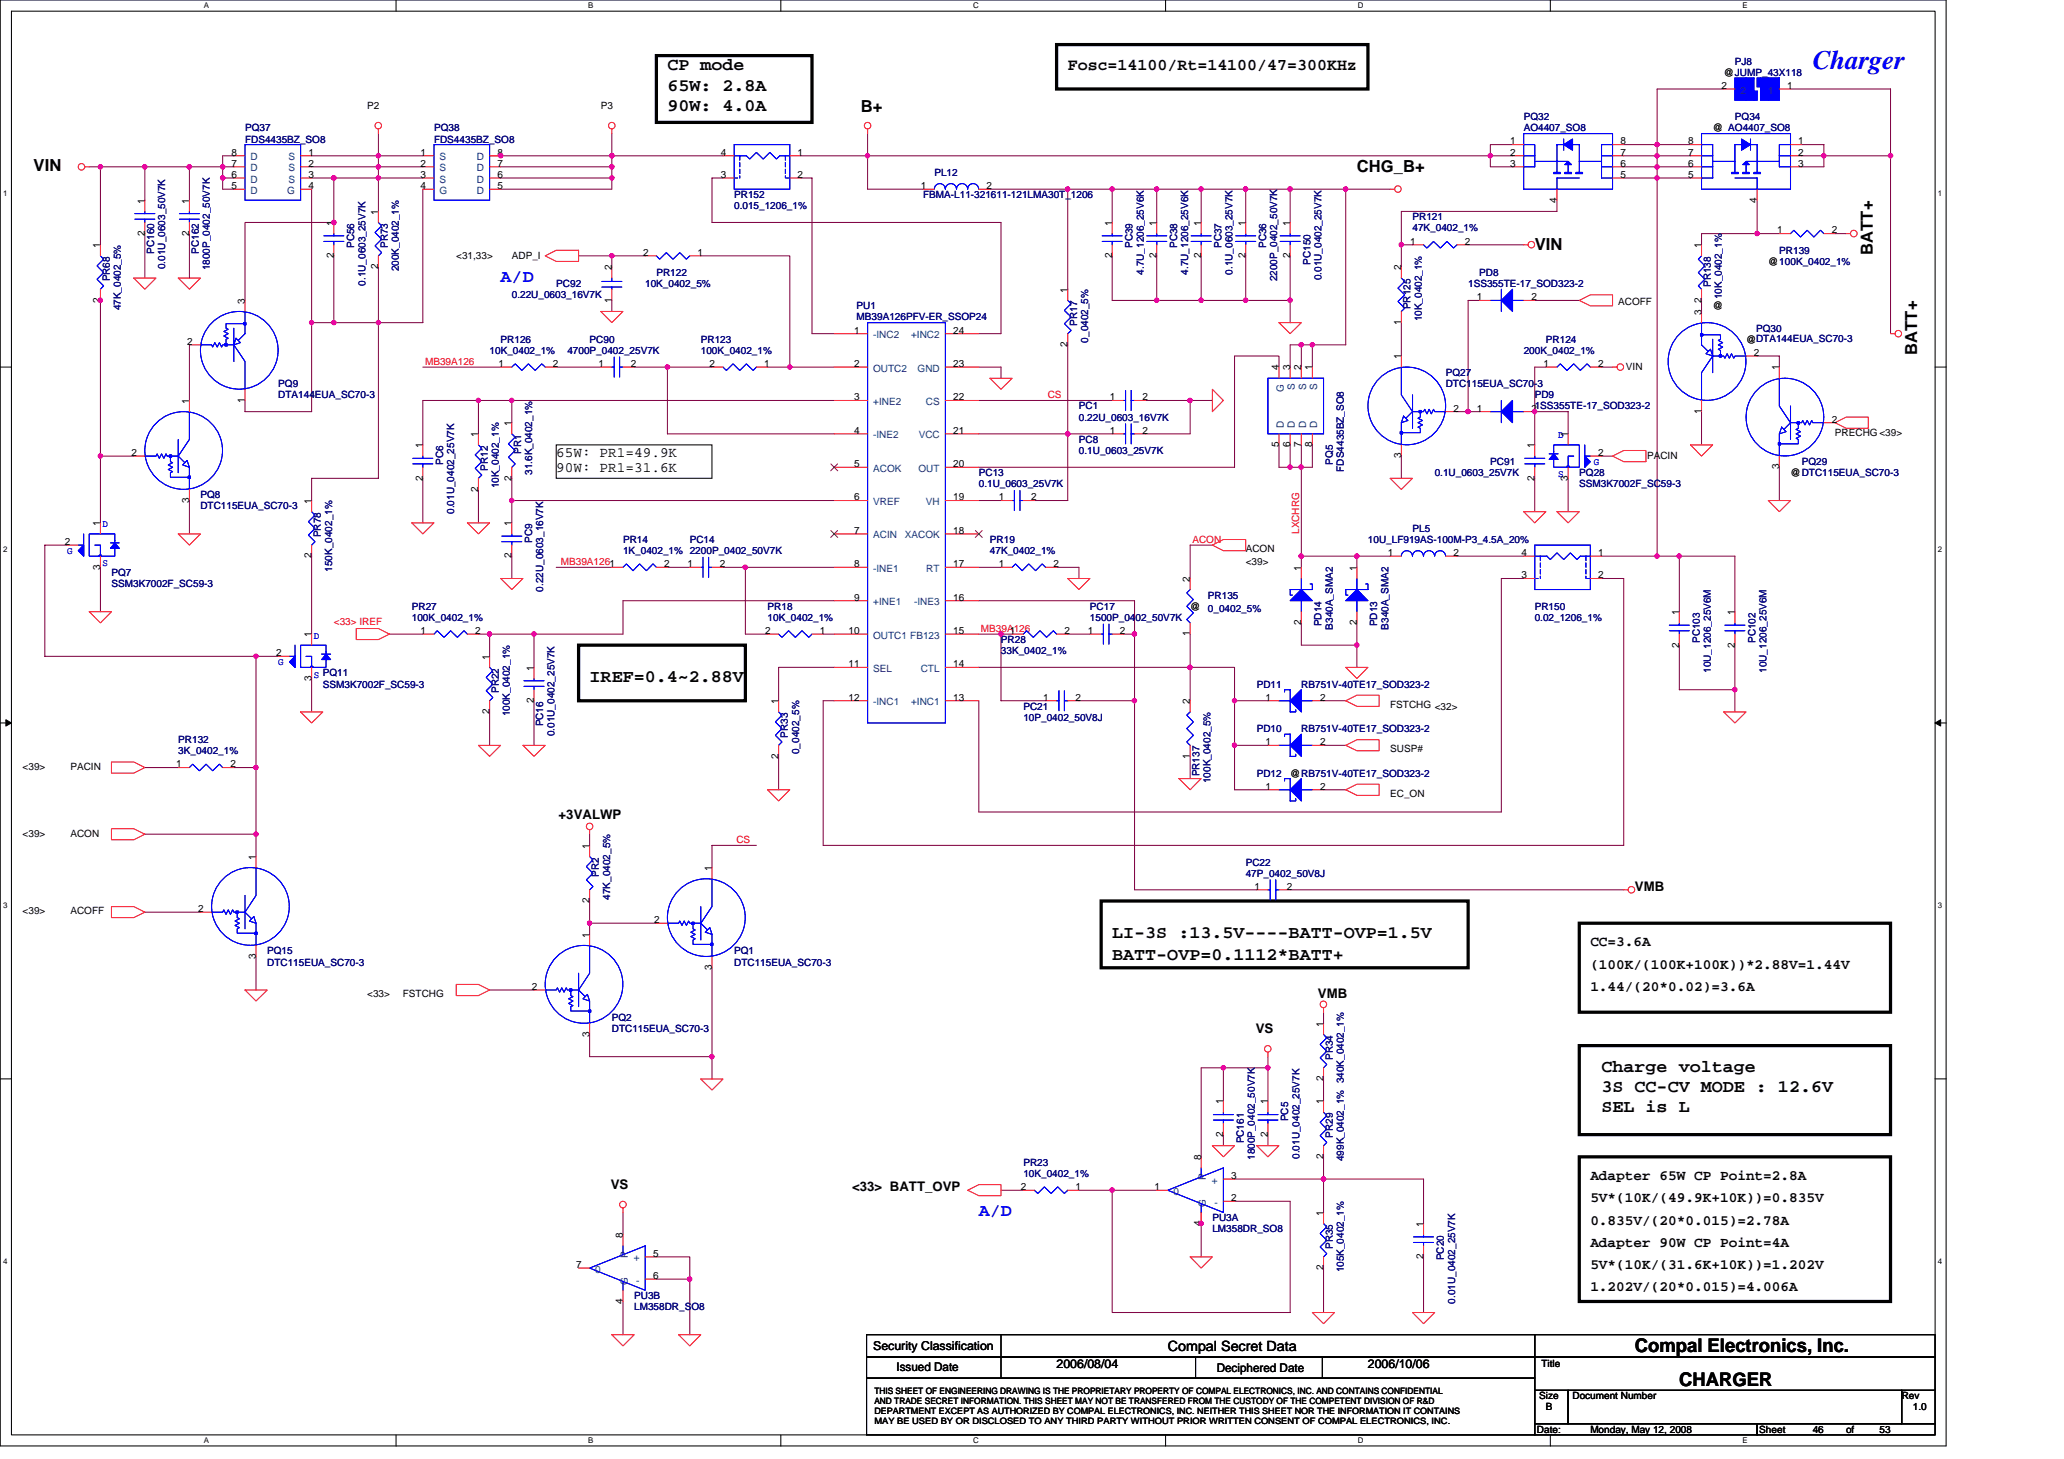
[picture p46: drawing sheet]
<svg xmlns="http://www.w3.org/2000/svg" width="297mm" height="210mm" viewBox="0 0 297 210" stroke-linecap="round" stroke-linejoin="round" font-family="sans-serif">
<defs><g id="words">
<text font-size="3.8" fill="#00f" x="260.9" y="9.9">Charger</text>
<g font-size="2.7">
<text x="235.3" y="194.5">Compal Electronics, Inc.</text>
<text x="241.7" y="199.3">CHARGER</text>
</g>
<g font-size="2.5">
<text x="96.1" y="10.1">CP mode</text>
<text x="96.1" y="13">65W: 2.8A</text>
<text x="96.1" y="15.9">90W: 4.0A</text>
<text x="84.9" y="98.2">IREF=0.4~2.88V</text>
<text x="160.1" y="135">LI-3S :13.5V----BATT-OVP=1.5V</text>
<text x="160.1" y="138.2">BATT-OVP=0.1112*BATT+</text>
<text x="230.5" y="154.2">Charge voltage</text>
<text x="230.5" y="157.1">3S CC-CV MODE : 12.6V</text>
<text x="230.5" y="160">SEL is L</text>
</g>
<g font-size="2.5" fill="#00f">
<text x="72" y="40.6">A/D</text>
<text x="140.9" y="175">A/D</text>
</g>
<g font-size="2.4">
<text x="153.7" y="10">Fosc=14100/Rt=14100/47=300KHz</text>
<text x="123.9" y="16.2">B+</text>
<text x="4.8" y="24.6">VIN</text>
<text x="195.3" y="24.8">CHG_B+</text>
<text x="220.9" y="36">VIN</text>
<text x="269.5" y="36.7" transform="rotate(-90 269.5 36.7)">BATT+</text>
<text x="275.9" y="51.1" transform="rotate(-90 275.9 51.1)">BATT+</text>
</g>
<g font-size="2.1">
<text x="80" y="65.7">65W: PR1=49.9K</text>
<text x="80" y="67.9">90W: PR1=31.6K</text>
<text x="228.9" y="136.2">CC=3.6A</text>
<text x="228.9" y="139.4">(100K/(100K+100K))*2.88V=1.44V</text>
<text x="228.9" y="142.6">1.44/(20*0.02)=3.6A</text>
<text x="228.9" y="169.8">Adapter 65W CP Point=2.8A</text>
<text x="228.9" y="173">5V*(10K/(49.9K+10K))=0.835V</text>
<text x="228.9" y="179.4">Adapter 90W CP Point=4A</text>
<text x="228.9" y="176.2">0.835V/(20*0.015)=2.78A</text>
<text x="228.9" y="182.6">5V*(10K/(31.6K+10K))=1.202V</text>
<text x="228.9" y="185.8">1.202V/(20*0.015)=4.006A</text>
</g>
<text font-size="2" x="168.1" y="194.3">Compal Secret Data</text>
<g font-size="1.9">
<text x="80.4" y="117.8">+3VALWP</text>
<text x="235.3" y="128.2">VMB</text>
<text x="189.7" y="143.6">VMB</text>
<text x="180.7" y="148.7">VS</text>
<text x="87.9" y="171.1">VS</text>
<text x="122.6" y="171.4">&lt;33&gt; BATT_OVP</text>
</g>
<g font-size="1.8">
<text x="125.7" y="194.2">Security Classification</text>
<text x="152.1" y="196.8">2006/08/04</text>
<text x="196.9" y="196.8">2006/10/06</text>
</g>
<g font-size="1.7">
<text x="129" y="197.3">Issued Date</text>
<text x="175.1" y="197.4">Deciphered Date</text>
</g>
<g font-size="1.4">
<text x="248.1" y="10.9">@JUMP_43X118</text>
<text x="52.8" y="15.7">P2</text>
<text x="86.5" y="15.7">P3</text>
<text x="247.8" y="12.8">2</text>
<text x="257.2" y="12.8">1</text>
<text x="33.3" y="22.4">8</text>
<text x="33.3" y="24">7</text>
<text x="44.4" y="22.4">1</text>
<text x="44.4" y="24">2</text>
<text x="60.5" y="22.4">1</text>
<text x="60.5" y="24">2</text>
<text x="71.6" y="22.4">8</text>
<text x="71.6" y="24">7</text>
<text x="103.7" y="22.4">4</text>
<text x="114.8" y="22.4">1</text>
<text x="217.4" y="24">3</text>
<text x="217.4" y="22.4">2</text>
<text x="217.4" y="20.8">1</text>
<text x="233.2" y="24">6</text>
<text x="233.2" y="22.4">7</text>
<text x="233.2" y="20.8">8</text>
<text x="242.9" y="24">6</text>
<text x="242.9" y="22.4">7</text>
<text x="242.9" y="20.8">8</text>
<text x="246.5" y="18.9">@ AO4407_SO8</text>
<text x="258.8" y="24">3</text>
<text x="258.8" y="22.4">2</text>
<text x="258.8" y="20.8">1</text>
<text x="20.8" y="29.3" transform="rotate(-90 20.8 29.3)">1</text>
<text x="27.2" y="29.3" transform="rotate(-90 27.2 29.3)">1</text>
<text x="33.3" y="25.6">6</text>
<text x="33.3" y="27.2">5</text>
<text x="44.4" y="25.6">3</text>
<text x="44.4" y="27.2">4</text>
<text x="60.5" y="25.6">3</text>
<text x="60.5" y="27.2">4</text>
<text x="71.6" y="25.6">6</text>
<text x="71.6" y="27.2">5</text>
<text x="103.7" y="25.6">3</text>
<text x="114.8" y="25.6">2</text>
<text x="132.5" y="27.2">1</text>
<text x="142" y="27.2">2</text>
<text x="224" y="29.1" transform="rotate(-90 224 29.1)">4</text>
<text x="233.2" y="25.6">5</text>
<text x="242.9" y="25.6">5</text>
<text x="252.9" y="29.1" transform="rotate(-90 252.9 29.1)">4</text>
<text x="14.4" y="35.7" transform="rotate(-90 14.4 35.7)">1</text>
<text x="20.8" y="33.9" transform="rotate(-90 20.8 33.9)">2</text>
<text x="27.2" y="33.9" transform="rotate(-90 27.2 33.9)">2</text>
<text x="48" y="32.5" transform="rotate(-90 48 32.5)">1</text>
<text x="54.4" y="30.9" transform="rotate(-90 54.4 30.9)">1</text>
<text x="160" y="32.5" transform="rotate(-90 160 32.5)">1</text>
<text x="166.5" y="32.5" transform="rotate(-90 166.5 32.5)">1</text>
<text x="172.8" y="32.5" transform="rotate(-90 172.8 32.5)">1</text>
<text x="179.3" y="32.5" transform="rotate(-90 179.3 32.5)">1</text>
<text x="185.6" y="32.5" transform="rotate(-90 185.6 32.5)">1</text>
<text x="202.9" y="35.2">1</text>
<text x="210.8" y="35.2">2</text>
<text x="244.9" y="35.7" transform="rotate(-90 244.9 35.7)">1</text>
<text x="255.8" y="33.6">1</text>
<text x="263.6" y="33.6">2</text>
<text x="48" y="37.1" transform="rotate(-90 48 37.1)">2</text>
<text x="54.4" y="38.7" transform="rotate(-90 54.4 38.7)">2</text>
<text x="65.7" y="37.3">&lt;31,33&gt;</text>
<text x="73.7" y="37.3">ADP_I</text>
<text x="88" y="38.9" transform="rotate(-90 88 38.9)">2</text>
<text x="92.5" y="36.8">2</text>
<text x="100.4" y="36.8">1</text>
<text x="160" y="37.1" transform="rotate(-90 160 37.1)">2</text>
<text x="166.5" y="37.1" transform="rotate(-90 166.5 37.1)">2</text>
<text x="172.8" y="37.1" transform="rotate(-90 172.8 37.1)">2</text>
<text x="179.3" y="37.1" transform="rotate(-90 179.3 37.1)">2</text>
<text x="185.6" y="37.1" transform="rotate(-90 185.6 37.1)">2</text>
<text x="201.7" y="38.9" transform="rotate(-90 201.7 38.9)">2</text>
<text x="254.5" y="38.1">@100K_0402_1%</text>
<text x="14.4" y="43.5" transform="rotate(-90 14.4 43.5)">2</text>
<text x="35.2" y="43.7" transform="rotate(-90 35.2 43.7)">3</text>
<text x="88" y="43.5" transform="rotate(-90 88 43.5)">1</text>
<text x="122.9" y="48">1</text>
<text x="137.2" y="48">24</text>
<text x="153.6" y="42.1" transform="rotate(-90 153.6 42.1)">1</text>
<text x="201.7" y="46.7" transform="rotate(-90 201.7 46.7)">1</text>
<text x="212.6" y="43.2">1</text>
<text x="220.4" y="43.2">2</text>
<text x="232.9" y="43.9">ACOFF</text>
<text x="244.9" y="45.3" transform="rotate(-90 244.9 45.3)">3</text>
<text x="244.9" y="43.5" transform="rotate(-90 244.9 43.5)">2</text>
<text x="246.5" y="44.5">@</text>
<text x="26.9" y="49.6">2</text>
<text x="71.7" y="52.8">1</text>
<text x="79.6" y="52.8">2</text>
<text x="86.1" y="52.8">1</text>
<text x="90.8" y="52.8">2</text>
<text x="102.1" y="52.8">2</text>
<text x="110" y="52.8">1</text>
<text x="122.9" y="52.8">2</text>
<text x="137.2" y="52.8">23</text>
<text x="153.6" y="49.9" transform="rotate(-90 153.6 49.9)">2</text>
<text x="184" y="53.3" transform="rotate(-90 184 53.3)">4</text>
<text x="185.6" y="53.3" transform="rotate(-90 185.6 53.3)">3</text>
<text x="187.3" y="53.3" transform="rotate(-90 187.3 53.3)">2</text>
<text x="188.8" y="53.3" transform="rotate(-90 188.8 53.3)">1</text>
<text x="201.7" y="51.7" transform="rotate(-90 201.7 51.7)">1</text>
<text x="222.1" y="52.8">1</text>
<text x="230" y="52.8">2</text>
<text x="234" y="53.3">VIN</text>
<text x="251.3" y="49.3">@DTA144EUA_SC70-3</text>
<text x="252.4" y="51.2">2</text>
<text x="256" y="53.3" transform="rotate(-90 256 53.3)">1</text>
<text x="27.2" y="58.1" transform="rotate(-90 27.2 58.1)">1</text>
<text x="35.2" y="57.9" transform="rotate(-90 35.2 57.9)">1</text>
<text x="122.9" y="57.6">3</text>
<text x="137.2" y="57.6">22</text>
<text x="159.7" y="57.6">1</text>
<text x="164.4" y="57.6">2</text>
<text x="209.2" y="59.2">2</text>
<text x="212.6" y="59.2">1</text>
<text x="220.4" y="59.2">21SS355TE-17_SOD323-2</text>
<text x="244.9" y="59.5" transform="rotate(-90 244.9 59.5)">1</text>
<text x="18.9" y="65.6">2</text>
<text x="60.8" y="64.5" transform="rotate(-90 60.8 64.5)">1</text>
<text x="68.8" y="62.9" transform="rotate(-90 68.8 62.9)">1</text>
<text x="73.6" y="61.3" transform="rotate(-90 73.6 61.3)">1</text>
<text x="122.9" y="62.4">4</text>
<text x="137.2" y="62.4">21</text>
<text x="159.7" y="62.4">1</text>
<text x="164.4" y="62.4">2</text>
<text x="184" y="64.3" transform="rotate(-90 184 64.3)">5</text>
<text x="185.6" y="64.3" transform="rotate(-90 185.6 64.3)">6</text>
<text x="187.3" y="64.3" transform="rotate(-90 187.3 64.3)">7</text>
<text x="188.8" y="64.3" transform="rotate(-90 188.8 64.3)">8</text>
<text x="201.7" y="65.9" transform="rotate(-90 201.7 65.9)">3</text>
<text x="220.8" y="64.5" transform="rotate(-90 220.8 64.5)">1</text>
<text x="225.7" y="62.9" transform="rotate(-90 225.7 62.9)">1</text>
<text x="230" y="65.6">2</text>
<text x="263.6" y="60.8">2</text>
<text x="264.1" y="62.7">PRECHG &lt;39&gt;</text>
<text x="60.8" y="69.2" transform="rotate(-90 60.8 69.2)">2</text>
<text x="68.8" y="70.7" transform="rotate(-90 68.8 70.7)">2</text>
<text x="73.6" y="69.2" transform="rotate(-90 73.6 69.2)">2</text>
<text x="122.9" y="67.2">5</text>
<text x="122.9" y="72">6</text>
<text x="137.2" y="67.2">20</text>
<text x="137.2" y="72">19</text>
<text x="143.7" y="72">1</text>
<text x="148.4" y="72">2</text>
<text x="220.8" y="69.2" transform="rotate(-90 220.8 69.2)">2</text>
<text x="225.7" y="69.2" transform="rotate(-90 225.7 69.2)">3</text>
<text x="237" y="66.1">PACIN</text>
<text x="256" y="67.5" transform="rotate(-90 256 67.5)">3</text>
<text x="257.7" y="68.5">@DTC115EUA_SC70-3</text>
<text x="14.4" y="75.7" transform="rotate(-90 14.4 75.7)">1</text>
<text x="27.2" y="72.3" transform="rotate(-90 27.2 72.3)">3</text>
<text x="44.8" y="72.5" transform="rotate(-90 44.8 72.5)">1</text>
<text x="73.6" y="75.7" transform="rotate(-90 73.6 75.7)">1</text>
<text x="122.9" y="76.8">7</text>
<text x="137.2" y="76.8">18</text>
<text x="9.3" y="78.4">2</text>
<text x="14.4" y="81.9" transform="rotate(-90 14.4 81.9)">3</text>
<text x="44.8" y="80.3" transform="rotate(-90 44.8 80.3)">2</text>
<text x="73.6" y="80.3" transform="rotate(-90 73.6 80.3)">2</text>
<text x="95.6" y="81.6">2</text>
<text x="98.9" y="81.6">1</text>
<text x="103.6" y="81.6">2</text>
<text x="122.9" y="81.6">8</text>
<text x="137.2" y="81.6">17</text>
<text x="143.7" y="81.6">1</text>
<text x="151.6" y="81.6">2</text>
<text x="171.3" y="83.7" transform="rotate(-90 171.3 83.7)">2</text>
<text x="179.3" y="79.4">ACON</text>
<text x="179.3" y="81.3">&lt;39&gt;</text>
<text x="187.3" y="82.1" transform="rotate(-90 187.3 82.1)">1</text>
<text x="195.3" y="82.1" transform="rotate(-90 195.3 82.1)">1</text>
<text x="199.7" y="80">1</text>
<text x="209.2" y="80">2</text>
<text x="218.9" y="83.2">3</text>
<text x="218.9" y="80">4</text>
<text x="230" y="80">1</text>
<text x="230" y="83.2">2</text>
<text x="122.9" y="86.4">9</text>
<text x="137.2" y="86.4">16</text>
<text x="171.3" y="87.7">@</text>
<text x="187.3" y="89.9" transform="rotate(-90 187.3 89.9)">2</text>
<text x="195.3" y="89.9" transform="rotate(-90 195.3 89.9)">2</text>
<text x="241.7" y="88.5" transform="rotate(-90 241.7 88.5)">1</text>
<text x="249.7" y="88.5" transform="rotate(-90 249.7 88.5)">1</text>
<text x="39.7" y="94.4">2</text>
<text x="44.8" y="91.7" transform="rotate(-90 44.8 91.7)">1</text>
<text x="60.5" y="91.2">1</text>
<text x="68.4" y="91.2">2</text>
<text x="70.4" y="94.9" transform="rotate(-90 70.4 94.9)">1</text>
<text x="110.1" y="91.2">2</text>
<text x="118" y="91.2">1</text>
<text x="122.1" y="91.2">10</text>
<text x="122.1" y="96">11</text>
<text x="137.2" y="91.2">15</text>
<text x="137.2" y="96">14</text>
<text x="145.3" y="91.2">1</text>
<text x="153.2" y="91.2">2</text>
<text x="156.5" y="91.2">1</text>
<text x="161.2" y="91.2">2</text>
<text x="171.3" y="91.5" transform="rotate(-90 171.3 91.5)">1</text>
<text x="241.7" y="93.2" transform="rotate(-90 241.7 93.2)">2</text>
<text x="249.7" y="93.2" transform="rotate(-90 249.7 93.2)">2</text>
<text x="44.8" y="97.9" transform="rotate(-90 44.8 97.9)">3</text>
<text x="76.8" y="101.2" transform="rotate(-90 76.8 101.2)">2</text>
<text x="76.8" y="96.5" transform="rotate(-90 76.8 96.5)">1</text>
<text x="112" y="101.3" transform="rotate(-90 112 101.3)">1</text>
<text x="122.1" y="100.8">12</text>
<text x="137.2" y="100.8">13</text>
<text x="150.1" y="100.8">1</text>
<text x="154.8" y="100.8">2</text>
<text x="171.3" y="101.3" transform="rotate(-90 171.3 101.3)">2</text>
<text x="182.1" y="100.8">1</text>
<text x="190" y="100.8">2</text>
<text x="200.1" y="101.8">FSTCHG &lt;32&gt;</text>
<text x="70.4" y="102.7" transform="rotate(-90 70.4 102.7)">2</text>
<text x="182.1" y="107.2">1</text>
<text x="190" y="107.2">2</text>
<text x="3.3" y="110.7">&lt;39&gt;</text>
<text x="10.1" y="110.7">PACIN</text>
<text x="25.3" y="110.4">1</text>
<text x="33.2" y="110.4">2</text>
<text x="112" y="109.2" transform="rotate(-90 112 109.2)">2</text>
<text x="171.3" y="109.2" transform="rotate(-90 171.3 109.2)">1</text>
<text x="182.1" y="113.6">1</text>
<text x="185.7" y="111.7">@RB751V-40TE17_SOD323-2</text>
<text x="190" y="113.6">2</text>
<text x="200.1" y="108.2">SUSP#</text>
<text x="200.1" y="114.6">EC_ON</text>
<text x="3.3" y="120.4">&lt;39&gt;</text>
<text x="10.1" y="120.4">ACON</text>
<text x="36.8" y="123.7" transform="rotate(-90 36.8 123.7)">1</text>
<text x="84.8" y="122.1" transform="rotate(-90 84.8 122.1)">1</text>
<text x="102.4" y="125.3" transform="rotate(-90 102.4 125.3)">1</text>
<text x="3.3" y="131.6">&lt;39&gt;</text>
<text x="10.1" y="131.6">ACOFF</text>
<text x="28.5" y="131.2">2</text>
<text x="84.8" y="129.9" transform="rotate(-90 84.8 129.9)">2</text>
<text x="180.5" y="128">1</text>
<text x="185.2" y="128">2</text>
<text x="36.8" y="137.9" transform="rotate(-90 36.8 137.9)">3</text>
<text x="84.8" y="134.9" transform="rotate(-90 84.8 134.9)">1</text>
<text x="94.1" y="132.8">2</text>
<text x="52.8" y="143.4">&lt;33&gt;</text>
<text x="58" y="143.4">FSTCHG</text>
<text x="76.5" y="142.4">2</text>
<text x="102.4" y="139.6" transform="rotate(-90 102.4 139.6)">3</text>
<text x="84.8" y="149.2" transform="rotate(-90 84.8 149.2)">3</text>
<text x="190.5" y="147.7" transform="rotate(-90 190.5 147.7)">1</text>
<text x="190.5" y="155.6" transform="rotate(-90 190.5 155.6)">2</text>
<text x="176" y="158.9" transform="rotate(-90 176 158.9)">1</text>
<text x="182.5" y="158.9" transform="rotate(-90 182.5 158.9)">1</text>
<text x="190.5" y="158.9" transform="rotate(-90 190.5 158.9)">1</text>
<text x="172.8" y="166.9" transform="rotate(-90 172.8 166.9)">8</text>
<text x="176" y="163.6" transform="rotate(-90 176 163.6)">2</text>
<text x="182.5" y="163.6" transform="rotate(-90 182.5 163.6)">2</text>
<text x="190.5" y="166.8" transform="rotate(-90 190.5 166.8)">2</text>
<text x="146.9" y="171.2">2</text>
<text x="154.8" y="171.2">1</text>
<text x="166.1" y="171.2">1</text>
<text x="177.2" y="172.8">2</text>
<text x="177.2" y="169.6">3</text>
<text x="89.6" y="178.1" transform="rotate(-90 89.6 178.1)">8</text>
<text x="172.8" y="176.4" transform="rotate(-90 172.8 176.4)">4</text>
<text x="190.5" y="174.9" transform="rotate(-90 190.5 174.9)">1</text>
<text x="204.8" y="176.5" transform="rotate(-90 204.8 176.5)">1</text>
<text x="82.9" y="182.4">7</text>
<text x="94" y="184">6</text>
<text x="94" y="180.8">5</text>
<text x="190.5" y="182.8" transform="rotate(-90 190.5 182.8)">2</text>
<text x="204.8" y="181.2" transform="rotate(-90 204.8 181.2)">2</text>
<text x="89.6" y="187.6" transform="rotate(-90 89.6 187.6)">4</text>
<text x="221.8" y="196.7">Title</text>
<text x="221.5" y="201.3">Size</text>
<text x="222.5" y="202.9">B</text>
<text x="226.3" y="201.3">Document Number</text>
<text x="273.7" y="201.3">Rev</text>
<text x="275.3" y="202.9">1.0</text>
<text x="221.2" y="206.1">Date:</text>
<text x="228.9" y="206.1">Monday, May 12, 2008</text>
<text x="253.2" y="206.1">Sheet</text>
<text x="260.9" y="206.1">46</text>
<text x="265.7" y="206.1">of</text>
<text x="270.5" y="206.1">53</text>
</g>
<g font-size="1.4" fill="#000080">
<text x="249.7" y="9.3">PJ8</text>
<text x="219.3" y="17.3">PQ32</text>
<text x="249.7" y="17.3">PQ34</text>
<text x="35.3" y="18.9">PQ37</text>
<text x="35.3" y="20.5">FDS4435BZ_SO8</text>
<text x="62.5" y="18.9">PQ38</text>
<text x="62.5" y="20.5">FDS4435BZ_SO8</text>
<text x="219.3" y="18.9">AO4407_SO8</text>
<text x="105.7" y="28.5">PR152</text>
<text x="132.9" y="28.5">FBMA-L11-321611-121LMA30T_1206</text>
<text x="134.5" y="25.3">PL12</text>
<text x="51" y="35.7" transform="rotate(-90 51 35.7)">PC56</text>
<text x="55.8" y="35.7" transform="rotate(-90 55.8 35.7)">PR73</text>
<text x="105.7" y="30.1">0.015_1206_1%</text>
<text x="163" y="35.7" transform="rotate(-90 163 35.7)">PC39</text>
<text x="169.4" y="35.7" transform="rotate(-90 169.4 35.7)">PC38</text>
<text x="175.8" y="35.7" transform="rotate(-90 175.8 35.7)">PC37</text>
<text x="182.2" y="35.7" transform="rotate(-90 182.2 35.7)">PC36</text>
<text x="203.3" y="31.7">PR121</text>
<text x="203.3" y="33.3">47K_0402_1%</text>
<text x="15.8" y="40.5" transform="rotate(-90 15.8 40.5)">PR68</text>
<text x="22.2" y="36.5" transform="rotate(-90 22.2 36.5)">PC160</text>
<text x="23.8" y="38.7" transform="rotate(-90 23.8 38.7)">0.01U_0603_50V7K</text>
<text x="28.6" y="36.5" transform="rotate(-90 28.6 36.5)">PC162</text>
<text x="30.2" y="38.9" transform="rotate(-90 30.2 38.9)">1800P_0402_50V7K</text>
<text x="52.6" y="41.1" transform="rotate(-90 52.6 41.1)">0.1U_0603_25V7K</text>
<text x="57.4" y="39.1" transform="rotate(-90 57.4 39.1)">200K_0402_1%</text>
<text x="80" y="41.3">PC92</text>
<text x="92.9" y="41.3">10K_0402_5%</text>
<text x="94.5" y="39.7">PR122</text>
<text x="164.6" y="39.5" transform="rotate(-90 164.6 39.5)">4.7U_1206_25V6K</text>
<text x="171" y="39.5" transform="rotate(-90 171 39.5)">4.7U_1206_25V6K</text>
<text x="177.4" y="39.5" transform="rotate(-90 177.4 39.5)">0.1U_0603_25V7K</text>
<text x="183.8" y="40.5" transform="rotate(-90 183.8 40.5)">2200P_0402_50V7K</text>
<text x="188.6" y="38.1" transform="rotate(-90 188.6 38.1)">PC150</text>
<text x="190.2" y="40.3" transform="rotate(-90 190.2 40.3)">0.01U_0402_25V7K</text>
<text x="211.3" y="41.3">1SS355TE-17_SOD323-2</text>
<text x="212.9" y="39.7">PD8</text>
<text x="246.2" y="41.3" transform="rotate(-90 246.2 41.3)">PR138</text>
<text x="256.1" y="36.5">PR139</text>
<text x="17.4" y="44.7" transform="rotate(-90 17.4 44.7)">47K_0402_5%</text>
<text x="73.7" y="42.9">0.22U_0603_16V7K</text>
<text x="123.3" y="44.5">PU1</text>
<text x="123.3" y="46.1">MB39A126PFV-ER_SSOP24</text>
<text x="155" y="46.9" transform="rotate(-90 155 46.9)">PR17</text>
<text x="203" y="44.5" transform="rotate(-90 203 44.5)">PR125</text>
<text x="204.6" y="46.2" transform="rotate(-90 204.6 46.2)">10K_0402_1%</text>
<text x="247.8" y="43.1" transform="rotate(-90 247.8 43.1)">10K_0402_1%</text>
<text x="252.7" y="47.7">PQ30</text>
<text x="70.5" y="50.9">10K_0402_1%</text>
<text x="72" y="49.3">PR126</text>
<text x="81.7" y="50.9">4700P_0402_25V7K</text>
<text x="84.9" y="49.3">PC90</text>
<text x="100.9" y="49.3">PR123</text>
<text x="100.9" y="50.9">100K_0402_1%</text>
<text x="156.6" y="49.3" transform="rotate(-90 156.6 49.3)">0_0402_5%</text>
<text x="219.3" y="50.9">200K_0402_1%</text>
<text x="222.5" y="49.3">PR124</text>
<text x="40" y="55.7">PQ9</text>
<text x="40" y="57.3">DTA144EUA_SC70-3</text>
<text x="155.3" y="58.9">PC1</text>
<text x="208.1" y="54.1">PQ27</text>
<text x="208.1" y="55.7">DTC115EUA_SC70-3</text>
<text x="220.9" y="57.3">PD9</text>
<text x="75" y="65.3" transform="rotate(-90 75 65.3)">PR1</text>
<text x="155.3" y="63.7">PC8</text>
<text x="155.3" y="65.3">0.1U_0603_25V7K</text>
<text x="155.3" y="60.5">0.22U_0603_16V7K</text>
<text x="28.8" y="71.7">PQ8</text>
<text x="63.8" y="66.9" transform="rotate(-90 63.8 66.9)">PC6</text>
<text x="70.2" y="67.7" transform="rotate(-90 70.2 67.7)">PR12</text>
<text x="71.8" y="70.3" transform="rotate(-90 71.8 70.3)">10K_0402_1%</text>
<text x="76.6" y="68.3" transform="rotate(-90 76.6 68.3)">31.6K_0402_1%</text>
<text x="140.9" y="68.5">PC13</text>
<text x="140.9" y="70.1">0.1U_0603_25V7K</text>
<text x="191.8" y="66.9" transform="rotate(-90 191.8 66.9)">PQ5</text>
<text x="193.4" y="67.9" transform="rotate(-90 193.4 67.9)">FDS4435BZ_SO8</text>
<text x="206.5" y="68.5">0.1U_0603_25V7K</text>
<text x="214.5" y="66.9">PC91</text>
<text x="227.3" y="68.5">PQ28</text>
<text x="227.3" y="70.1">SSM3K7002F_SC59-3</text>
<text x="259.3" y="66.9">PQ29</text>
<text x="28.8" y="73.3">DTC115EUA_SC70-3</text>
<text x="46.2" y="77.3" transform="rotate(-90 46.2 77.3)">PR78</text>
<text x="65.4" y="73.9" transform="rotate(-90 65.4 73.9)">0.01U_0402_25V7K</text>
<text x="203.3" y="76.5">PL5</text>
<text x="16" y="82.9">PQ7</text>
<text x="47.8" y="82.3" transform="rotate(-90 47.8 82.3)">150K_0402_1%</text>
<text x="76.6" y="78.1" transform="rotate(-90 76.6 78.1)">PC9</text>
<text x="89.7" y="78.1">PR14</text>
<text x="89.7" y="79.7">1K_0402_1% 2200P_0402_50V7K</text>
<text x="99.3" y="78.1">PC14</text>
<text x="142.5" y="78.1">PR19</text>
<text x="142.5" y="79.7">47K_0402_1%</text>
<text x="196.9" y="78.1">10U_LF919AS-100M-P3_4.5A_20%</text>
<text x="16" y="84.5">SSM3K7002F_SC59-3</text>
<text x="59.3" y="87.7">PR27</text>
<text x="59.3" y="89.3">100K_0402_1%</text>
<text x="78.2" y="85.1" transform="rotate(-90 78.2 85.1)">0.22U_0603_16V7K</text>
<text x="110.5" y="87.7">PR18</text>
<text x="110.5" y="89.3">10K_0402_1%</text>
<text x="156.9" y="87.7">PC17</text>
<text x="156.9" y="89.3">1500P_0402_50V7K</text>
<text x="173.8" y="86.1">PR135</text>
<text x="173.8" y="88">0_0402_5%</text>
<text x="220.9" y="87.7">PR150</text>
<text x="220.9" y="89.3">0.02_1206_1%</text>
<text x="144.1" y="92.5">PR28</text>
<text x="144.1" y="94.1">33K_0402_1%</text>
<text x="190.2" y="90.1" transform="rotate(-90 190.2 90.1)">PD14</text>
<text x="191.8" y="90.6" transform="rotate(-90 191.8 90.6)">B340A_SMA2</text>
<text x="198.2" y="90.1" transform="rotate(-90 198.2 90.1)">PD13</text>
<text x="199.8" y="90.6" transform="rotate(-90 199.8 90.6)">B340A_SMA2</text>
<text x="244.6" y="92.5" transform="rotate(-90 244.6 92.5)">PC103</text>
<text x="252.6" y="92.5" transform="rotate(-90 252.6 92.5)">PC102</text>
<text x="46.5" y="98.9">SSM3K7002F_SC59-3</text>
<text x="71.8" y="99.7" transform="rotate(-90 71.8 99.7)">PR22</text>
<text x="180.9" y="98.9">PD11</text>
<text x="187.3" y="98.9">RB751V-40TE17_SOD323-2</text>
<text x="246.2" y="96.8" transform="rotate(-90 246.2 96.8)">10U_1206_25V6M</text>
<text x="254.2" y="96.8" transform="rotate(-90 254.2 96.8)">10U_1206_25V6M</text>
<text x="25.7" y="106.9">PR132</text>
<text x="73.4" y="103.1" transform="rotate(-90 73.4 103.1)">100K_0402_1%</text>
<text x="78.2" y="104.5" transform="rotate(-90 78.2 104.5)">PC16</text>
<text x="79.8" y="105.9" transform="rotate(-90 79.8 105.9)">0.01U_0402_25V7K</text>
<text x="113.4" y="106.1" transform="rotate(-90 113.4 106.1)">PR33</text>
<text x="147.3" y="102.1">PC21</text>
<text x="147.3" y="103.7">10P_0402_50V8J</text>
<text x="180.9" y="105.3">PD10</text>
<text x="187.3" y="105.3">RB751V-40TE17_SOD323-2</text>
<text x="25.7" y="108.5">3K_0402_1%</text>
<text x="115" y="108.5" transform="rotate(-90 115 108.5)">0_0402_5%</text>
<text x="172.6" y="111.7" transform="rotate(-90 172.6 111.7)">PR137</text>
<text x="174.2" y="112.7" transform="rotate(-90 174.2 112.7)">100K_0402_5%</text>
<text x="180.9" y="111.7">PD12</text>
<text x="179.3" y="124.5">PC22</text>
<text x="86.2" y="126.1" transform="rotate(-90 86.2 126.1)">PR2</text>
<text x="87.8" y="129.5" transform="rotate(-90 87.8 129.5)">47K_0402_5%</text>
<text x="179.3" y="126.1">47P_0402_50V8J</text>
<text x="38.5" y="137.3">PQ15</text>
<text x="105.7" y="137.3">PQ1</text>
<text x="38.5" y="138.9">DTC115EUA_SC70-3</text>
<text x="105.7" y="138.9">DTC115EUA_SC70-3</text>
<text x="88" y="146.9">PQ2</text>
<text x="88" y="148.5">DTC115EUA_SC70-3</text>
<text x="191.8" y="152.5" transform="rotate(-90 191.8 152.5)">PR34</text>
<text x="185.4" y="161.3" transform="rotate(-90 185.4 161.3)">PC5</text>
<text x="147.3" y="167.7">PR23</text>
<text x="179" y="164.5" transform="rotate(-90 179 164.5)">PC161</text>
<text x="180.6" y="166.9" transform="rotate(-90 180.6 166.9)">1800P_0402_50V7K</text>
<text x="187" y="166.8" transform="rotate(-90 187 166.8)">0.01U_0402_25V7K</text>
<text x="191.8" y="163.7" transform="rotate(-90 191.8 163.7)">PR29</text>
<text x="193.4" y="167.1" transform="rotate(-90 193.4 167.1)">499K_0402_1% 340K_0402_1%</text>
<text x="147.3" y="169.3">10K_0402_1%</text>
<text x="174.5" y="175.7">PU3A</text>
<text x="174.5" y="177.3">LM358DR_SO8</text>
<text x="191.8" y="179.7" transform="rotate(-90 191.8 179.7)">PR35</text>
<text x="193.4" y="183.1" transform="rotate(-90 193.4 183.1)">105K_0402_1%</text>
<text x="207.8" y="181.3" transform="rotate(-90 207.8 181.3)">PC20</text>
<text x="91.3" y="186.9">PU3B</text>
<text x="91.3" y="188.5">LM358DR_SO8</text>
<text x="209.4" y="187.6" transform="rotate(-90 209.4 187.6)">0.01U_0402_25V7K</text>
</g>
<g font-size="1.4" fill="#004080">
<text x="250.5" y="13.5">2</text>
<text x="254.5" y="13.5">1</text>
<text x="36.1" y="23.1">D</text>
<text x="41.5" y="23.1">S</text>
<text x="63.3" y="23.1">S</text>
<text x="68.6" y="23.1">D</text>
<text x="36.1" y="24.7">D</text>
<text x="36.1" y="26.3">D</text>
<text x="36.1" y="27.9">D</text>
<text x="41.3" y="27.9">G</text>
<text x="41.5" y="24.7">S</text>
<text x="41.5" y="26.3">S</text>
<text x="63.3" y="24.7">S</text>
<text x="63.3" y="26.3">S</text>
<text x="63.3" y="27.9">G</text>
<text x="68.6" y="24.7">D</text>
<text x="68.6" y="26.3">D</text>
<text x="68.6" y="27.9">D</text>
<text x="125.7" y="48.7">-INC2</text>
<text x="125.7" y="53.5">OUTC2</text>
<text x="131.1" y="48.7">+INC2</text>
<text x="132.1" y="53.5">GND</text>
<text x="125.7" y="58.3">+INE2</text>
<text x="133.3" y="58.3">CS</text>
<text x="184.7" y="56.3" transform="rotate(-90 184.7 56.3)">G</text>
<text x="186.3" y="56.2" transform="rotate(-90 186.3 56.2)">S</text>
<text x="188" y="56.2" transform="rotate(-90 188 56.2)">S</text>
<text x="189.5" y="56.2" transform="rotate(-90 189.5 56.2)">S</text>
<text x="125.7" y="63.1">-INE2</text>
<text x="132.2" y="63.1">VCC</text>
<text x="184.7" y="61.6" transform="rotate(-90 184.7 61.6)">D</text>
<text x="186.3" y="61.6" transform="rotate(-90 186.3 61.6)">D</text>
<text x="188" y="61.6" transform="rotate(-90 188 61.6)">D</text>
<text x="189.5" y="61.6" transform="rotate(-90 189.5 61.6)">D</text>
<text x="125.7" y="67.9">ACOK</text>
<text x="132.2" y="67.9">OUT</text>
<text x="125.7" y="72.7">VREF</text>
<text x="125.7" y="77.5">ACIN</text>
<text x="130.2" y="77.5">XACOK</text>
<text x="133.3" y="72.7">VH</text>
<text x="125.7" y="82.3">-INE1</text>
<text x="133.3" y="82.3">RT</text>
<text x="125.7" y="87.1">+INE1</text>
<text x="131.6" y="87.1">-INE3</text>
<text x="125.7" y="91.9">OUTC1 FB123</text>
<text x="125.7" y="96.7">SEL</text>
<text x="125.7" y="101.5">-INC1</text>
<text x="131.1" y="101.5">+INC1</text>
<text x="132.5" y="96.7">CTL</text>
<text x="168.9" y="171.9">0</text>
<text x="173.5" y="173.6" transform="rotate(-90 173.5 173.6)">G</text>
<text x="173.5" y="169.8" transform="rotate(-90 173.5 169.8)">P</text>
<text x="174.4" y="170.3">+</text>
<text x="174.8" y="173.5">-</text>
<text x="85.7" y="183.1">0</text>
<text x="90.3" y="184.8" transform="rotate(-90 90.3 184.8)">G</text>
<text x="90.3" y="181" transform="rotate(-90 90.3 181)">P</text>
<text x="91.2" y="181.5">+</text>
<text x="91.6" y="184.7">-</text>
</g>
<g font-size="1.4" fill="#f00">
<text x="61.2" y="52.5">MB39A126</text>
<text x="150.8" y="57.3">CS</text>
<text x="187" y="76.8" transform="rotate(-90 187 76.8)">LXCHRG</text>
<text x="80.7" y="81.3">MB39A1261</text>
<text x="171.6" y="78.1">ACON</text>
<text x="48" y="90">&lt;33&gt; IREF</text>
<text x="141.2" y="90.9">MB39A126</text>
<text x="106" y="121.3">CS</text>
</g>
<g font-size="1.4" fill="#00f">
<text x="224.2" y="63.1">D</text>
<text x="224.2" y="68.7">S</text>
<text x="229.4" y="66.9">G</text>
<text x="14.8" y="75.9">D</text>
<text x="9.6" y="79.7">G</text>
<text x="14.8" y="81.5">S</text>
<text x="40" y="95.7">G</text>
<text x="45.2" y="91.9">D</text>
<text x="45.2" y="97.5">S PQ11</text>
</g>
<g font-size="1.3">
<text x="125.8" y="200.5">THIS SHEET OF ENGINEERING DRAWING IS THE PROPRIETARY PROPERTY OF COMPAL ELECTRONICS, INC. AND CONTAINS CONFIDENTIAL</text>
<text x="125.8" y="202">AND TRADE SECRET INFORMATION. THIS SHEET MAY NOT BE TRANSFERED FROM THE CUSTODY OF THE COMPETENT DIVISION OF R&amp;D</text>
<text x="125.8" y="203.5">DEPARTMENT EXCEPT AS AUTHORIZED BY COMPAL ELECTRONICS, INC. NEITHER THIS SHEET NOR THE INFORMATION IT CONTAINS</text>
<text x="125.8" y="204.9">MAY BE USED BY OR DISCLOSED TO ANY THIRD PARTY WITHOUT PRIOR WRITTEN CONSENT OF COMPAL ELECTRONICS, INC.</text>
</g>
<g font-size="1.1">
<text x="29.3" y="1.2">A</text>
<text x="84.7" y="1.2">B</text>
<text x="140" y="1.2">C</text>
<text x="195.4" y="1.2">D</text>
<text x="250.8" y="1.2">E</text>
<text x=".4" y="28.2">1</text>
<text x="278.9" y="28.2">1</text>
<text x=".4" y="79.4">2</text>
<text x="278.9" y="79.4">2</text>
<text x=".4" y="130.6">3</text>
<text x="278.9" y="130.6">3</text>
<text x=".4" y="181.8">4</text>
<text x="278.9" y="181.8">4</text>
<text x="29.3" y="207.6">A</text>
<text x="84.7" y="207.6">B</text>
<text x="140" y="207.6">C</text>
<text x="195.4" y="207.6">D</text>
<text x="250.8" y="207.6">E</text>
</g>
</g></defs>
<path d="M0 0h280.1v208h-280.1zM1.6 1.6h276.9v204.8h-276.9z" fill="none" stroke="#000" stroke-width=".15"/>
<g fill="#fff">
<path d="M29.3 .2h.8v1.2h-.8z"/>
<path d="M29.3 206.6h.8v1.3h-.8z"/>
</g>
<path d="M57 0v1.6M57 206.4v1.6" fill="none" stroke="#000" stroke-width=".15"/>
<g fill="#fff">
<path d="M84.7 .2h.7v1.2h-.7z"/>
<path d="M84.7 206.6h.7v1.3h-.7z"/>
</g>
<path d="M112.4 0v1.6M112.4 206.4v1.6" fill="none" stroke="#000" stroke-width=".15"/>
<g fill="#fff">
<path d="M140 .2h.8v1.2h-.8z"/>
<path d="M140 206.6h.8v1.3h-.8z"/>
</g>
<path d="M167.7 0v1.6M167.7 206.4v1.6" fill="none" stroke="#000" stroke-width=".15"/>
<g fill="#fff">
<path d="M195.4 .2h.8v1.2h-.8z"/>
<path d="M195.4 206.6h.8v1.3h-.8z"/>
</g>
<path d="M223.1 0v1.6M223.1 206.4v1.6" fill="none" stroke="#000" stroke-width=".15"/>
<g fill="#fff">
<path d="M250.8 .2h.7v1.2h-.7z"/>
<path d="M250.8 206.6h.7v1.3h-.7z"/>
<path d="M.4 27.2h.7v1.3h-.7z"/>
<path d="M278.9 27.2h.6v1.3h-.6z"/>
<path d="M.4 78.4h.7v1.3h-.7z"/>
<path d="M278.9 78.4h.6v1.3h-.6z"/>
</g>
<path d="M0 52.8h1.6M278.5 52.8h1.6" fill="none" stroke="#000" stroke-width=".15"/>
<g fill="#fff">
<path d="M.4 129.6h.7v1.3h-.7z"/>
<path d="M278.9 129.6h.6v1.3h-.6z"/>
</g>
<path d="M0 104h1.6M278.5 104h1.6" fill="none" stroke="#000" stroke-width=".15"/>
<path d="M.8 103.5l.8 .5-.8 .5zM278.5 104l.8-.5v1z" fill="#000" stroke="#000" stroke-width=".14"/>
<g fill="#fff">
<path d="M.4 180.8h.7v1.3h-.7z"/>
<path d="M278.9 180.8h.6v1.3h-.6z"/>
</g>
<g fill="none" stroke="#000" stroke-width=".15">
<path d="M80 64h22.5v4.8h-22.5zM0 155.2h1.6M278.5 155.2h1.6M124.7 192h96.2v3.2h-96.2zM124.7 195.2h96.2v3.1h-96.2zM124.7 198.3h96.2v8.1h-96.2zM144.1 192v6.3M172.1 195.2v3.1M190.3 195.2v3.1M220.9 192h57.6v3.2h-57.6zM220.9 195.2h57.6v4.8h-57.6zM220.9 204.8h32v1.6h-32z"/>
<path d="M220.9 200h4.8v4.8h-4.8zM225.7 200h48v4.8h-48zM252.9 204.8h25.6v1.6h-25.6zM273.7 200h4.8v4.8h-4.8z"/>
</g>
<g fill="none" stroke="#800040" stroke-width=".15">
<path d="M54.5 19.2v11.2M88.1 19.2v8h-16.1M124.9 19.2v8h8M248.1 12.8h-9.6v8h-4.8M257.7 12.8h14.4v35.2M12.8 24h20.9M14.5 24v11.2M20.8 24v4.8M20.8 33.6v6.4M27.3 24v4.8M27.3 33.6v6.4M32 25.6h1.7"/>
<path d="M33.7 22.4h-1.7v4.8h1.7M44.8 27.2v32h-9.5v-1.6M44.8 22.4h16.1M44.8 25.6h16.1M44.8 24h16.1M48 25.6v6.4h-12.7v11.2M48 36.8v9.6M54.5 38.4v30.4h-9.7v3.2M60.9 27.2v19.2h-16.1M70.5 22.4h33.6M72 25.6h16.1M72 24h16.1"/>
<path d="M83.3 36.8h4.8M92.9 36.8h-4.8v1.6M100.9 36.8h12.8v16M104.1 25.6h-1.6v6.4h41.6v16h-3.2M115.3 25.6h1.6v22.4h3.2M142.5 27.2h57.6M153.7 27.2v14.4M160.1 27.2v4.8M160.1 36.8v6.4h12.8M166.5 27.2v4.8M166.5 36.8v6.4M172.9 27.2v4.8"/>
<path d="M172.9 36.8v6.4M179.3 36.8v6.4h-6.4M179.3 27.2v4.8M185.7 27.2v4.8M185.7 36.8v9.6M193.7 27.2v22.4h-4.8M201.7 35.2h1.6M211.3 35.2h8M217.7 20.8h-3.2v1.6h-99.2M217.7 22.4h-3.2v1.6h3.2M224.1 28.8v1.6h-22.4v8M243.3 20.8h-4.8v1.6h-4.8"/>
<path d="M243.3 22.4h-4.8v1.6h-4.8M243.3 24h-4.8v1.6h-4.8M243.3 25.6h-4.8v54.4M252.9 28.8v4.8M256.1 33.6h-11.2v1.6M259.3 22.4h12.8M259.3 20.8h3.2v3.2h-3.2M264.1 33.6h1.6M14.5 43.2v32M27.3 49.6v8M60.9 52.8h11.1M68.9 57.6v4.8"/>
<path d="M73.7 57.6v3.2M80 52.8h6.5M88.1 43.2v1.6M91.3 52.8h11.2M96.1 52.8v9.6h24M110.5 52.8h9.6M120.1 57.6h-59.2v6.4M140.9 52.8h3.2v1.6M140.9 57.6h19.2M153.7 49.6v22.4h-4.8M164.9 57.6h9.6M171.3 57.6v4.8h-6.4"/>
<path d="M179.3 43.2h6.4M184.1 52.8v-1.6h-6.4v16h-36.8M187.3 49.6h1.6v3.2M187.3 49.6h-1.6v3.2M187.3 49.6v3.2M201.7 46.4v4.8M209.7 59.2h3.2M212.9 43.2h-1.6v16M220.9 59.2h4.8v3.2M220.9 43.2h6.4M222.5 52.8h-1.6v11.2M230.5 52.8h1.6"/>
<path d="M244.9 43.2v1.6M244.9 59.2v4.8M252.9 51.2h3.2v1.6M9.6 78.4h-3.1v16h33.5M14.5 65.6h4.8M27.3 72v4.8M60.9 68.8v6.4M68.9 70.4v4.8M73.7 72h46.4M73.7 68.8v6.4M140.9 72h3.2M140.9 62.4h19.2"/>
<path d="M174.5 78.4h-3.2v4.8M184.1 64v3.2h4.8v-3.2M185.7 64v3.2M187.3 64v17.6M201.7 65.6v3.2M220.9 68.8v4.8M225.7 68.8v4.8M230.5 65.6h1.6M256.1 67.2v4.8M14.5 81.6v6.4M36.8 94.4v28.8M44.8 80v11.2"/>
<path d="M44.8 97.6v4.8M56 91.2h4.9M70.5 91.2v3.2M73.7 80v3.2M76.9 91.2v4.8M80 81.6h8.1M96.1 81.6h3.2M104.1 81.6h16M107.3 81.6v9.6h3.2M118.5 91.2h1.6M120.1 96h-8v4.8M120.1 86.4h-30.4v4.8h-20.8"/>
<path d="M140.9 96h36.8v4.8M140.9 81.6h3.2M140.9 91.2h4.8M140.9 86.4h22.4v41.6h17.6M144.1 91.2v9.6h6.4M152.1 81.6h3.2v1.6M153.7 91.2h3.2M161.7 91.2h1.6M171.3 91.2v9.6M187.3 89.6v3.2h8v-3.2M187.3 80h12.8M195.3 80v1.6"/>
<path d="M195.3 92.8v3.2M209.7 80h9.6M219.3 83.2h-3.2v33.6h-75.2v-16M230.5 83.2h3.2v38.4h-115.2v-20.8h1.6M230.5 80h19.2v8M241.7 80v8M241.7 92.8v6.4h8M249.7 92.8v9.6M20.8 110.4h4.9M33.7 110.4h3.1M70.5 102.4v4.8M76.9 100.8v6.4"/>
<path d="M112.1 108.8v4.8M155.3 100.8h8M171.3 108.8v3.2M177.7 100.8v12.8h4.8M177.7 100.8h4.8M177.7 107.2h4.8M190.5 113.6h3.2M190.5 100.8h3.2M190.5 107.2h3.2M20.8 120h16M20.8 131.2h8M36.8 137.6v4.8"/>
<path d="M84.9 120v1.6M84.9 129.6v4.8M84.9 132.8h9.6M102.5 139.2v16M108.9 121.6h-6.4v3.2M185.7 128h48M70.5 142.4h6.4M84.9 148.8v3.2h17.6M176.1 158.4v-4.8h-3.2v12.8M176.1 153.6h6.4M182.5 152v6.4M190.5 145.6v1.6"/>
<path d="M190.5 155.2v3.2M89.7 174.4v3.2M144.1 171.2h3.2M155.3 171.2h11.2M160.1 171.2v17.6h25.6v-16h-8M172.9 174.4v6.4M176.1 163.2v1.6M177.7 169.6h27.2v6.4M182.5 163.2v1.6M190.5 166.4v8M89.7 187.2v4.8M94.5 180.8h4.8v3.2h-4.8"/>
<path d="M99.3 184v8M190.5 182.4v6.4M204.9 180.8v8"/>
</g>
<g fill="#f0f" stroke="#f0f" stroke-width=".15">
<circle cx="44.8" cy="46.4" r=".31"/>
<circle cx="14.4" cy="65.6" r=".31"/>
<circle cx="36.8" cy="110.4" r=".31"/>
<circle cx="88.1" cy="25.6" r=".31"/>
<circle cx="177.7" cy="107.2" r=".32"/>
<circle cx="177.7" cy="100.8" r=".31"/>
<circle cx="185.7" cy="27.2" r=".32"/>
<circle cx="36.8" cy="120" r=".32"/>
<circle cx="166.5" cy="27.2" r=".32"/>
<circle cx="185.7" cy="43.2" r=".32"/>
<circle cx="179.3" cy="43.2" r=".32"/>
<circle cx="171.3" cy="96" r=".32"/>
<circle cx="238.5" cy="80" r=".32"/>
<circle cx="238.5" cy="25.6" r=".31"/>
<circle cx="73.6" cy="72" r=".32"/>
<circle cx="211.3" cy="59.2" r=".32"/>
<circle cx="220.9" cy="59.2" r=".32"/>
<circle cx="252.9" cy="33.6" r=".31"/>
<circle cx="272.1" cy="22.4" r=".31"/>
<circle cx="84.8" cy="132.8" r=".31"/>
<circle cx="102.4" cy="152" r=".32"/>
<circle cx="107.3" cy="81.6" r=".31"/>
<circle cx="144.1" cy="91.2" r=".32"/>
<circle cx="73.6" cy="57.6" r=".31"/>
<circle cx="68.8" cy="57.6" r=".31"/>
<circle cx="70.4" cy="91.2" r=".32"/>
<circle cx="96.1" cy="52.8" r=".31"/>
<circle cx="193.7" cy="27.2" r=".32"/>
<circle cx="172.8" cy="27.2" r=".32"/>
<circle cx="187.3" cy="49.6" r=".31"/>
<circle cx="153.7" cy="62.4" r=".31"/>
<circle cx="201.7" cy="35.2" r=".32"/>
<circle cx="241.7" cy="80" r=".32"/>
<circle cx="163.3" cy="100.8" r=".31"/>
<circle cx="171.3" cy="57.6" r=".31"/>
<circle cx="166.5" cy="43.2" r=".32"/>
<circle cx="160.1" cy="27.2" r=".32"/>
<circle cx="153.6" cy="27.2" r=".32"/>
<circle cx="76.8" cy="91.2" r=".32"/>
<circle cx="163.3" cy="91.2" r=".32"/>
<circle cx="249.7" cy="99.2" r=".32"/>
<circle cx="188.9" cy="49.6" r=".31"/>
<circle cx="185.7" cy="67.2" r=".32"/>
<circle cx="187.3" cy="80" r=".32"/>
<circle cx="187.3" cy="67.2" r=".32"/>
<circle cx="195.3" cy="80" r=".32"/>
<circle cx="54.4" cy="22.4" r=".31"/>
<circle cx="88" cy="24" r=".32"/>
<circle cx="72.1" cy="22.4" r=".31"/>
<circle cx="32" cy="24" r=".32"/>
<circle cx="32" cy="25.6" r=".31"/>
<circle cx="195.3" cy="92.8" r=".31"/>
<circle cx="99.2" cy="184" r=".32"/>
<circle cx="88.1" cy="36.8" r=".31"/>
<circle cx="113.6" cy="52.8" r=".31"/>
<circle cx="88.1" cy="22.4" r=".31"/>
<circle cx="214.5" cy="22.4" r=".31"/>
<circle cx="36.8" cy="94.4" r=".31"/>
<circle cx="54.4" cy="25.6" r=".31"/>
<circle cx="48" cy="25.6" r=".31"/>
<circle cx="54.4" cy="46.4" r=".31"/>
<circle cx="48" cy="32" r=".32"/>
<circle cx="262.5" cy="22.4" r=".31"/>
<circle cx="48" cy="46.4" r=".31"/>
<circle cx="190.5" cy="169.6" r=".31"/>
<circle cx="14.4" cy="24" r=".32"/>
<circle cx="160.1" cy="171.2" r=".32"/>
<circle cx="172.8" cy="176" r=".32"/>
<circle cx="238.5" cy="20.8" r=".31"/>
<circle cx="238.5" cy="22.4" r=".31"/>
<circle cx="238.5" cy="24" r=".32"/>
<circle cx="124.8" cy="22.4" r=".31"/>
<circle cx="54.4" cy="24" r=".32"/>
<circle cx="179.3" cy="27.2" r=".32"/>
<circle cx="172.8" cy="43.2" r=".32"/>
<circle cx="14.4" cy="43.2" r=".32"/>
<circle cx="20.8" cy="24" r=".32"/>
<circle cx="27.2" cy="24" r=".32"/>
<circle cx="182.5" cy="153.6" r=".31"/>
<circle cx="176.1" cy="153.6" r=".31"/>
</g>
<g fill="none" stroke="#f00" stroke-width=".15">
<path d="M54.5 18.6v.6M88.1 18.6v.6M124.9 18.6v.6M248.1 12.8h1.6M256.1 12.8h1.6M12.2 24h.6M14.5 35.2v1.6M20.8 28.8v1.6M20.8 32v1.6M27.3 28.8v1.6M27.3 32v1.6M33.7 27.2h1.6"/>
<path d="M33.7 24h1.6M33.7 22.4h1.6M33.7 25.6h1.6M43.3 27.2h1.5M43.3 24h1.5M43.3 22.4h1.5M43.3 25.6h1.5M48 32v1.6M48 35.2v1.6M54.5 30.4v1.6M54.5 36.8v1.6M60.9 27.2h1.6"/>
<path d="M60.9 24h1.6M60.9 22.4h1.6M60.9 25.6h1.6M70.5 27.2h1.5M70.5 24h1.5M70.5 22.4h1.5M70.5 25.6h1.5M78.5 36.8l1.5-.8h3.3v1.6h-3.3zM88.1 38.4v1.6M92.9 36.8h1.6M99.3 36.8h1.6M104.1 22.4h1.6"/>
<path d="M104.1 25.6h1.6M113.7 22.4h1.6M113.7 25.6h1.6M132.9 27.2h1.6M140.9 27.2h1.6M160.1 32v1.6M160.1 35.2v1.6M166.5 32v1.6M166.5 35.2v1.6M172.9 32v1.6M172.9 35.2v1.6M179.3 32v1.6"/>
<path d="M179.3 35.2v1.6M185.7 32v1.6M185.7 35.2v1.6M200.1 27.2h.6M201.7 38.4v1.6M203.3 35.2h1.6M209.7 35.2h1.6M217.7 24h1.6M217.7 22.4h1.6M217.7 20.8h1.6M219.3 35.2h.6M224.1 27.2v1.6"/>
<path d="M232.1 24h1.6M232.1 22.4h1.6M232.1 25.6h1.6M232.1 20.8h1.6M243.3 24h1.6M243.3 22.4h1.6M243.3 25.6h1.6M243.3 20.8h1.6M244.9 35.2v1.6M252.9 27.2v1.6M256.1 33.6h1.6M257.7 24h1.6"/>
<path d="M257.7 22.4h1.6M257.7 20.8h1.6M262.5 33.6h1.6M265.7 33.6h.6M14.5 41.6v1.6M19.3 40h3.2l-1.7 1.6zM25.7 40h3.1l-1.5 1.6zM27.3 57.6v1.6M27.3 49.6h1.5M35.3 43.2v1.6M35.3 56v1.6M72 52.8h1.7"/>
<path d="M78.5 52.8h1.5M86.5 44.8h3.2l-1.6 1.6zM86.5 52.8h1.6M88.1 41.6v1.6M89.7 52.8h1.6M102.5 52.8h1.6M108.9 52.8h1.6M120.1 48h4.8M120.1 52.8h4.8M120.1 57.6h4.8M136.1 48h4.8M136.1 52.8h4.8"/>
<path d="M136.1 57.6h4.8M142.5 54.4h3.2l-1.6 1.6zM153.7 41.6v1.6M153.7 48v1.6M160.1 57.6h1.6M163.3 57.6h1.6M174.5 56l1.6 1.6-1.6 1.6zM184.1 46.4h3.2l-1.6 1.6zM184.1 52.8v1.6M185.7 52.8v1.6M187.3 52.8v1.6M188.9 52.8v1.6"/>
<path d="M201.7 44.8v1.6M201.7 51.2v1.6M208.1 59.2h1.6M212.9 43.2h1.6M212.9 59.2h1.6M219.3 43.2h1.6M219.3 59.2h1.6M222.5 52.8h1.6M227.3 43.2l1.6-.8h3.2v1.6h-3.2zM228.9 52.8h1.6M232.1 52.8h.6M244.9 41.6v1.6"/>
<path d="M244.9 44.8v1.6M244.9 57.6v1.6M251.3 51.2h1.6M256.1 52.8v1.6M272.1 48h.6M9.6 78.4h1.7M14.5 75.2v1.6M19.3 65.6h1.5M25.7 76.8h3.1l-1.5 1.6zM27.3 70.4v1.6M44.8 72v1.6M44.8 78.4v1.6"/>
<path d="M59.3 75.2h3.2l-1.6 1.6zM60.9 64v1.6M60.9 67.2v1.6M67.3 75.2h3.2l-1.6 1.6zM68.9 62.4v1.6M68.9 68.8v1.6M73.7 60.8v1.6M73.7 67.2v1.6M73.7 75.2v1.6M73.7 78.4v1.6M120.1 62.4h4.8M120.1 67.2h4.8"/>
<path d="M120.1 72h4.8M120.1 76.8h4.8M136.1 62.4h4.8M136.1 67.2h4.8M136.1 72h4.8M136.1 76.8h4.8M144.1 72h1.6M147.3 72h1.6M160.1 62.4h1.6M163.3 62.4h1.6M174.5 78.4l1.6-.8h3.2v1.6h-3.2zM184.1 62.4v1.6"/>
<path d="M185.7 62.4v1.6M187.3 62.4v1.6M188.9 62.4v1.6M200.1 68.8h3.2l-1.6 1.6zM201.7 64v1.6M219.3 73.6h3.2l-1.6 1.6zM220.9 64v1.6M220.9 67.2v1.6M224.1 73.6h3.2l-1.6 1.6zM225.7 62.4v1.6M225.7 67.2v1.6M228.9 65.6h1.6"/>
<path d="M232.1 65.6l1.6-.8h3.2v1.6h-3.2zM243.3 64h3.2l-1.6 1.6zM254.5 72h3.2l-1.6 1.6zM256.1 65.6v1.6M262.5 60.8h1.6M264.1 60.8l1.6-.8h3.2v1.6h-3.2zM12.8 88h3.2l-1.5 1.6zM14.5 80v1.6M40 94.4h1.7M44.8 91.2v1.6M44.8 96v1.6M51.3 90.4h3.2l1.5 .8-1.5 .8h-3.2z"/>
<path d="M60.9 91.2h1.6M67.3 91.2h1.6M70.5 94.4v1.6M72 83.2h3.3l-1.6 1.6zM76.9 96v1.6M76.9 99.2v1.6M88.1 81.6h1.6M94.5 81.6h1.6M99.3 81.6h1.6M102.5 81.6h1.6M110.5 91.2h1.6M116.9 91.2h1.6"/>
<path d="M120.1 91.2h4.8M120.1 81.6h4.8M120.1 86.4h4.8M120.1 96h4.8M136.1 91.2h4.8M136.1 81.6h4.8M136.1 86.4h4.8M136.1 96h4.8M144.1 81.6h1.6M145.7 91.2h1.6M150.5 81.6h1.6M152.1 91.2h1.6"/>
<path d="M153.7 83.2h3.2l-1.6 1.6zM156.9 91.2h1.6M160.1 91.2h1.6M171.3 83.2v1.6M171.3 89.6v1.6M187.3 81.6v1.6M187.3 88v1.6M193.7 96h3.2l-1.6 1.6zM195.3 81.6v1.6M195.3 88v1.6M200.1 80h1.6M208.1 80h1.6"/>
<path d="M219.3 80h1.6M219.3 83.2h1.6M228.9 80h1.6M228.9 83.2h1.6M241.7 88v1.6M241.7 91.2v1.6M249.7 88v1.6M249.7 91.2v1.6M16 119.2h3.3l1.5 .8-1.5 .8h-3.3zM16 109.6h3.3l1.5 .8-1.5 .8h-3.3zM25.7 110.4h1.6M32 110.4h1.7"/>
<path d="M43.3 102.4h3.2l-1.7 1.6zM68.9 107.2h3.1l-1.5 1.6zM70.5 100.8v1.6M75.3 107.2h3.2l-1.6 1.6zM84.9 119.4v.6M110.5 113.6h3.2l-1.6 1.6zM112.1 100.8v1.6M112.1 107.2v1.6M120.1 100.8h4.8M136.1 100.8h4.8M150.5 100.8h1.6M153.7 100.8h1.6"/>
<path d="M169.7 112h3.2l-1.6 1.6zM171.3 100.8v1.6M171.3 107.2v1.6M182.5 100.8h1.6M182.5 113.6h1.6M182.5 107.2h1.6M188.9 100.8h1.6M188.9 113.6h1.6M188.9 107.2h1.6M193.7 100.8l1.6-.8h3.2v1.6h-3.2zM193.7 107.2l1.6-.8h3.2v1.6h-3.2zM193.7 113.6l1.6-.8h3.2v1.6h-3.2z"/>
<path d="M248.1 102.4h3.2l-1.6 1.6zM16 130.4h3.3l1.5 .8-1.5 .8h-3.3zM28.8 131.2h1.7M36.8 123.2v1.6M36.8 136v1.6M84.9 121.6v1.6M84.9 128v1.6M84.9 134.4v1.6M94.5 132.8h1.6M102.5 124.8v1.6M102.5 137.6v1.6M180.9 128h1.6"/>
<path d="M184.1 128h1.6M233.7 128h.6M35.3 142.4h3.2l-1.7 1.6zM65.7 141.6h3.2l1.6 .8-1.6 .8h-3.2zM76.9 142.4h1.6M84.9 147.2v1.6M100.9 155.2h3.2l-1.6 1.6zM176.1 158.4v1.6M182.5 151.4v.6M182.5 158.4v1.6M190.5 145v.6M190.5 147.2v1.6"/>
<path d="M190.5 153.6v1.6M190.5 158.4v1.6M89.7 173.8v.6M89.7 177.6v1.6M139.3 171.2l1.6-.8h3.2v1.6h-3.2zM147.3 171.2h1.6M153.7 171.2h1.6M166.5 171.2h1.6M172.9 166.4v1.6M172.9 174.4v1.6M174.5 164.8h3.2l-1.6 1.6zM176.1 169.6h1.6"/>
<path d="M176.1 172.8h1.6M176.1 161.6v1.6M180.9 164.8h3.2l-1.6 1.6zM182.5 161.6v1.6M190.5 164.8v1.6M190.5 174.4v1.6M204.9 176v1.6M204.9 179.2v1.6M83.3 182.4h1.6M88.1 192h3.2l-1.6 1.6zM89.7 185.6v1.6M92.9 180.8h1.6"/>
<path d="M92.9 184h1.6M97.7 192h3.2l-1.6 1.6zM171.3 180.8h3.2l-1.6 1.6zM188.9 188.8h3.2l-1.6 1.6zM190.5 180.8v1.6M203.3 188.8h3.2l-1.6 1.6z"/>
<circle cx="54.4" cy="18.1" r=".47"/>
<circle cx="88" cy="18.1" r=".47"/>
<circle cx="124.9" cy="18.1" r=".47"/>
<circle cx="11.7" cy="24" r=".47"/>
<circle cx="201.2" cy="27.2" r=".47"/>
<circle cx="220.4" cy="35.2" r=".47"/>
<circle cx="266.8" cy="33.6" r=".48"/>
<circle cx="233.2" cy="52.8" r=".47"/>
<circle cx="273.2" cy="48" r=".47"/>
<circle cx="84.9" cy="118.9" r=".47"/>
<circle cx="234.8" cy="128" r=".47"/>
<circle cx="182.4" cy="150.9" r=".47"/>
<circle cx="190.4" cy="144.5" r=".47"/>
<circle cx="89.6" cy="173.3" r=".48"/>
</g>
<path d="M94.5 8h22.4v9.6h-22.4zM152.1 6.4h44.8v6.4h-44.8zM83.3 92.8h24v8h-24zM158.5 129.6h52.8v9.6h-52.8zM227.3 132.8h44.8v12.8h-44.8zM227.3 150.4h44.8v12.8h-44.8zM227.3 166.4h44.8v20.8h-44.8z" fill="none" stroke="#000" stroke-width=".47"/>
<g fill="none" stroke="#00f" stroke-width=".15">
<path d="M219.3 19.2h12.8v8h-12.8zM244.9 19.2h12.8v8h-12.8zM14.5 36.8l.4 .5-.9 .9 .9 1-.9 1 .9 .9-.4 .5M19.4 31.5h2.9M19.4 30.7h2.9M20.8 30.4v.3M20.8 31.5v.5M25.8 31.5h2.9M25.8 30.7h2.9M27.3 30.4v.3M27.3 31.5v.5M35.3 20.8h8v8h-8z"/>
<path d="M46.6 34.7h2.9M46.6 33.9h2.9M48 33.6v.3M48 34.7v.5M54.5 32l.4 .5-.9 .9 .9 1-.9 1 .9 .9-.4 .5M62.5 20.8h8v8h-8zM94.5 36.8l.4 .5 1-1 1 1 .9-1 1 1 .5-.5M105.7 22.4h1.7l.5 .5 1-1 .9 1 1-1 .9 1 .5-.5h1.5M105.7 20.8h8v6.4h-8zM105.8 25.6h.3M106.5 22.4v.7M106.5 23.4v.6"/>
<path d="M106.5 24.3v.7M106.5 25.3v.3M113 22.4v.7M113 23.4v.6M113 24.3v.7M113 25.3v.3M113.2 25.6h.3M134.5 27.2a.78 .78 0 0 1 .8-.8 .78 .78 0 0 1 .7 .8M136.1 27.2a.79 .79 0 0 1 .7-.8 .79 .79 0 0 1 .8 .8 .8 .8 0 0 1 .8-.8 .8 .8 0 0 1 .9 .8M139.3 27.2a.78 .78 0 0 1 .8-.8 .78 .78 0 0 1 .7 .8M158.6 34.7h2.9M158.6 33.9h2.9"/>
<path d="M160.1 33.6v.3M160.1 34.7v.5M165 34.7h2.9M165 33.9h2.9M166.5 33.6v.3M166.5 34.7v.5M171.4 34.7h2.9M171.4 33.9h2.9M172.9 33.6v.3M172.9 34.7v.5M177.8 34.7h2.9M177.8 33.9h2.9"/>
<path d="M179.3 33.6v.3M179.3 34.7v.5M184.2 34.7h2.9M184.2 33.9h2.9M185.7 33.6v.3M185.7 34.7v.5M204.9 35.2l.5 .5 .9-1 1 1 .9-1 1 1 .5-.5M219.3 20.8h1.6v1.6M219.3 22.4h1.6M220.9 22.4v1.6h-1.6M220.9 23.2h4.8M223.6 24.8h1v.2h-1z"/>
<path d="M225 20.8h-.9v4M225 20v1.6M225.2 24.8h1v.2h-1zM225.7 23.7v1.1M226.3 20.8h1v4M226.8 24.8h1v.2h-1zM227.3 25.6h-3.2v1.6M227.3 23.2h3.2M230.5 22.4h1.6M230.5 24h1.6M232.1 20.8h-1.6v4.8h1.6M244.9 36.8l-.5 .5 1 .9-1 1 1 1-1 .9 .5 .5"/>
<path d="M244.9 20.8h1.6v4.8h-1.6M244.9 22.4h1.6M244.9 24h1.6M246.5 23.2h3.2M249.2 24.8h1v.2h-1zM249.7 25.6h3.2v1.6M250.6 20.8h-.9v4M250.8 24.8h1v.2h-1zM251.3 23.7v1.1M251.3 23.2h4.8M251.9 20v1.6M251.9 20.8h1v4"/>
<path d="M252.4 24.8h1v.2h-1zM256.1 22.4v1.6h1.6M256.1 22.4h1.6M257.7 20.8h-1.6v1.6M257.7 33.6l.5-.5 .9 1 1-1 .9 1 1-1 .5 .5M27.3 59.2v4l-1.6 2.4M28.8 49.6h1.7l.1 .3 .3-.6 .4 .6 .3-.6 .3 .6 .1-.3h1.7M32.4 49.4h.3v.4h-.3zM33.7 49.6l1.6 2.4v4M33.7 47.2v4.8M34 48.7l.6 .6-.9 .3zM35.1 46.4h.3v.3h-.3z"/>
<path d="M35.3 46.6h-2.8v.6l.3 .2-.6 .3 .6 .3-.6 .3 .6 .4-.3 .1v.8M35.3 44.8v3.2l-1 1M73.7 52.8l.4-.5 1 1 .9-1 1 1 1-1 .5 .5M86.6 40.5h2.9M86.6 41.3h2.9M88.1 40v.5M88.1 41.3v.3M88.1 52.8h.3M88.4 51.4v2.9M89.2 52.8h.5M89.2 51.4v2.9M104.1 52.8l.4 .5 1-1 1 1 .9-1 1 1 .5-.5"/>
<path d="M124.9 46.4h11.2v57.6h-11.2zM153.7 43.2l.5 .5-1 1 1 .9-1 1 1 .9-.5 .5M161.7 57.6h.3M162 56.2v2.9M162.8 56.2v2.9M162.8 57.6h.5M182.5 54.4h8v8h-8zM201.7 40l.5 .5-1 .9 1 1-1 1 1 .9-.5 .5M201.7 52.8v4l1.6 2.4M202 59.9l.6 .6-.9 .3zM203.3 59.2h1.6l.1-.3 .4 .6 .3-.6 .3 .6 .3-.6 .2 .3h1.6M203.3 56.8v4.8"/>
<path d="M203.3 59.2l-1 1M204.2 59.1h.4v.3h-.4zM204.4 59.2v.8l-.3 .2 .6 .3-.6 .3 .6 .3-.6 .3 .3 .2v.7h-2.7M214.5 43.2h1.6M214.5 59.2h1.6M216.1 41.6v3.2M216.1 57.6v3.2M217.7 43.2h1.6M217.7 59.2h1.6M224.1 52.8l.5-.5 .9 1 1-1 .9 1 1-1 .5 .5M244.7 48h.3v.3h-.3zM244.9 48.2h2.7v.6l-.3 .2 .6 .3-.6 .3 .6 .3-.6 .3 .3 .2v.8"/>
<path d="M244.9 46.4v3.2l.9 1M245.5 50.9l.7-.7 .3 1zM246.5 51.2l-1.6 2.4v4M246.5 51.2h1.6l.1 .3 .4-.6 .3 .6 .3-.6 .3 .6 .2-.3h1.6M246.5 48.8v4.8M247.4 51.1h.4v.3h-.4zM256.1 54.4v4l1.6 2.4M257.7 58.4v4.8M11.3 78.4h.7M12 76.8v3.2M15.9 78.1h1.3M16.5 78.1v-1.3h-3.7v3.2h1.7v-1.6h-.9"/>
<path d="M16.5 78.9v1.1h-2h.1v-.1h-.3v.1M20.8 65.6h1.7l.1-.3 .3 .6 .4-.6 .3 .6 .3-.6 .1 .3h1.7M24.4 65.4h.3v.4h-.3zM24.5 65.6v.8l.3 .2-.6 .3 .6 .3-.6 .3 .6 .4-.3 .1v.7h2.8M25.7 63.2v4.8M25.7 65.6l.9 1M26.9 66.3l.4 .9-1-.3zM27.1 68.5h.3v.3h-.3zM27.3 67.2v3.2M44.8 73.6l.5 .5-.9 1 .9 .9-.9 1 .9 .9-.5 .5M59.4 66.7h2.9M59.4 65.9h2.9"/>
<path d="M60.9 65.6v.3M60.9 66.7v.5M68.9 64l.4 .5-.9 .9 .9 1-.9 1 .9 .9-.4 .5M72.2 77.9h2.9M72.2 77.1h2.9M73.7 62.4l.4 .5-.9 1 .9 .9-.9 1 .9 .9-.4 .5M73.7 76.8v.3M73.7 77.9v.5M145.7 72h.3M146 70.6v2.8M146.8 72h.5M146.8 70.6v2.8"/>
<path d="M161.7 62.4h.3M162 61v2.9M162.8 62.4h.5M162.8 61v2.9M201.5 62.1h.3v.3h-.3zM201.7 80a.79 .79 0 0 1 .8-.8 .79 .79 0 0 1 .8 .8M201.7 60.8v3.2M203.3 80a.78 .78 0 0 1 .8-.8 .78 .78 0 0 1 .7 .8 .81 .81 0 0 1 .9-.8 .81 .81 0 0 1 .8 .8M206.5 80a.78 .78 0 0 1 .8-.8 .78 .78 0 0 1 .7 .8M219.4 66.7h2.9M219.4 65.9h2.9M220.9 78.4h8v6.4h-8z"/>
<path d="M220.9 65.6v.3M220.9 66.7v.5M222.9 65.3h1.3M223.6 65.3v-1.3h3.7v3.2h-1.6v-1.6h.8M223.6 66.1v1.1h2.1h-.2v-.1h.3v.1M228.1 65.6h.8M228.1 64v3.2M255.9 63.7h.3v.3h-.3zM256.1 62.4v3.2M256.4 61.4l.6 .7-.9 .3zM257.7 60.8h1.6l.1-.3 .4 .6 .3-.6 .3 .6 .3-.6 .2 .3h1.6M257.7 60.8l-1 1"/>
<path d="M258.6 60.7h.3v.3h-.3zM258.8 60.8v.8l-.3 .2 .6 .3-.6 .3 .6 .3-.6 .4 .3 .1v.7h-2.7M41.7 94.4h.8M42.5 92.8v3.2M46.3 94.1h1.3M46.9 94.1v-1.3h-3.6v3.2h1.5v-1.6h-.8M46.9 94.9v1.1h-2.1h.2v-.1h-.3v.1M62.5 91.2l.4-.5 1 1 1-1 .9 1 1-1 .5 .5M70.5 96l.4 .5-.9 1 .9 .9-.9 1 .9 1-.4 .4M75.4 98.7h2.9M75.4 97.9h2.9M76.9 97.6v.3"/>
<path d="M76.9 98.7v.5M89.7 81.6l.4-.5 1 1 1-1 .9 1 1-1 .5 .5M100.9 81.6h.3M101.2 80.2v2.9M102 81.6h.5M102 80.2v2.9M112.1 91.2l.4 .5 1-1 1 1 .9-1 1 1 .5-.5M145.7 81.6l.5-.5 .9 1 1-1 .9 1 1-1 .5 .5M147.3 91.2l.4-.5 1 1 1-1 .9 1 1-1 .5 .5M152.4 99.4v2.9M153.2 99.4v2.9M158.5 91.2h.3"/>
<path d="M158.8 89.8v2.9M159.6 91.2h.5M159.6 89.8v2.9M171.3 84.8l-.5 .5 .9 1-.9 .9 .9 1-.9 .9 .5 .5M184.9 99.5v-.3h.8v3.2h.8v-.3M187.3 83.2v1.6M187.3 86.4v1.6M188.5 84h.4v.8h-3.2v.8h.3M195.3 83.2v1.6M195.3 86.4v1.6M196.6 84h.3v.8h-3.2v.8h.3M220.9 80h1.7l.5 .5 1-1 .9 1 1-1 .9 1 .5-.5h1.5"/>
<path d="M221 83.2h.4M221.7 80v.7M221.7 81v.6M221.7 81.9v.7M221.7 82.9v.3M228.2 80v.7M228.2 81v.6M228.2 81.9v.7M228.2 82.9v.3M228.4 83.2h.3M240.2 90.7h2.9M240.2 89.9h2.9"/>
<path d="M241.7 89.6v.3M241.7 90.7v.5M248.2 90.7h2.9M248.2 89.9h2.9M249.7 89.6v.3M249.7 90.7v.5M27.3 110.4l.4-.5 1 1 1-1 .9 1 1-1 .4 .5M112.1 102.4l.4 .5-.9 1 .9 .9-.9 1 .9 .9-.4 .5M152.1 100.8h.3M153.2 100.8h.5M171.3 102.4l-.5 .5 .9 1-.9 .9 .9 1-.9 .9 .5 .5M184.1 113.6h1.6"/>
<path d="M184.1 107.2h1.6M184.1 100.8h1.6M184.9 112.4v-.4h.8v3.2h.8v-.3M184.9 105.9v-.3h.8v3.2h.8v-.3M187.3 113.6h1.6M187.3 107.2h1.6M187.3 100.8h1.6M30.5 131.2h1.5l.2-.3 .3 .7 .3-.7 .4 .7 .3-.7 .2 .3h1.6M34 131.1h.3v.3h-.3zM34.1 131.2v.8l.4 .2-.7 .3 .7 .3-.7 .3 .7 .4-.4 .1v.7h2.7M35.3 128.8v4.8M35.3 131.2l.9 1"/>
<path d="M36.5 131.9l.3 .9-.9-.3zM36.7 134.1h.3v.3h-.3zM36.8 124.8v4l-1.5 2.4M36.8 132.8v3.2M84.9 136v4l-1.6 2.4M84.9 123.2l.4 .5-.9 1 .9 .9-.9 1 .9 1-.4 .4M96.1 132.8h1.6l.1-.3 .3 .6 .4-.6 .3 .6 .3-.6 .2 .3h1.6M99.6 132.7h.3v.3h-.3zM99.7 132.8v.8l.4 .2-.7 .3 .7 .3-.7 .3 .7 .4-.4 .1v.7h2.8M100.9 130.4v4.8M100.9 132.8l.9 1M102.1 133.5l.4 .9-1-.3z"/>
<path d="M102.3 135.7h.3v.3h-.3zM102.5 126.4v4l-1.6 2.4M102.5 134.4v3.2M182.5 128h.3M182.8 126.6v2.9M183.6 128h.5M183.6 126.6v2.9M78.5 142.4h1.5l.2-.3 .3 .6 .4-.6 .3 .6 .3-.6 .2 .3h1.6M82 142.3h.3v.3h-.3zM82.1 142.4v.8l.4 .2-.7 .3 .7 .3-.7 .4 .7 .3-.4 .1v.7h2.8M83.3 140v4.8M83.3 142.4l.9 1"/>
<path d="M83.9 143.7l.6-.6 .4 .9zM84.7 145.3h.3v.3h-.3zM84.9 144v3.2M190.5 148.8l.4 .5-.9 1 .9 .9-.9 1 .9 .9-.4 .5M89.7 179.2v1.3M148.9 171.2l.4 .5 1-.9 1 .9 .9-.9 1 .9 .5-.5M168.1 171.2l8-3.2v6.4zM172.9 168v1.3M172.9 173.1v1.3M174.6 161.1h2.9M174.6 160.4h2.9M176.1 160v.4"/>
<path d="M176.1 161.1v.5M181 161.1h2.9M181 160.4h2.9M182.5 160v.4M182.5 161.1v.5M190.5 160l.4 .5-.9 1 .9 .9-.9 1 .9 1-.4 .4M190.5 176l.4 .5-.9 1 .9 .9-.9 1 .9 1-.4 .4M203.4 178.8h2.9M203.4 177.9h2.9M204.9 177.6v.3M204.9 178.8v.4M84.9 182.4l8-3.2v6.4z"/>
<path d="M89.7 184.4v1.2"/>
<circle cx="34.4" cy="50.4" r="5.6"/>
<circle cx="202.5" cy="58.4" r="5.6"/>
<circle cx="245.7" cy="52" r="5.6"/>
<circle cx="26.4" cy="64.8" r="5.6"/>
<circle cx="256.9" cy="60" r="5.6"/>
<circle cx="36" cy="130.4" r="5.6"/>
<circle cx="101.7" cy="132" r="5.6"/>
<circle cx="84" cy="141.6" r="5.6"/>
</g>
<g fill="#00f" stroke="#00f" stroke-width=".15">
<path d="M228.1 65.6l.8 .8-.8 .8z" fill-rule="evenodd"/>
<path d="M223.6 65.3l.6 .8h-1.3z" fill-rule="evenodd"/>
<path d="M228.1 65.6l.8 .8-.8 .8z" fill-rule="evenodd"/>
<path d="M223.6 65.3l.6 .8h-1.3z" fill-rule="evenodd"/>
<path d="M187.3 84.8l1.6 1.6h-3.2z" fill-rule="evenodd"/>
<path d="M187.3 84.8l1.6 1.6h-3.2z" fill-rule="evenodd"/>
<path d="M216.1 43.2l1.6-1.6v3.2z" fill-rule="evenodd"/>
<path d="M216.1 43.2l1.6-1.6v3.2z" fill-rule="evenodd"/>
<path d="M41.7 95.2l.8-.8v1.6z" fill-rule="evenodd"/>
<path d="M46.9 94.1l.7 .8h-1.3z" fill-rule="evenodd"/>
<path d="M41.7 95.2l.8-.8v1.6z" fill-rule="evenodd"/>
<path d="M46.9 94.1l.7 .8h-1.3z" fill-rule="evenodd"/>
<path d="M193.7 86.4l1.6-1.6 1.6 1.6z" fill-rule="evenodd"/>
<path d="M193.7 86.4l1.6-1.6 1.6 1.6z" fill-rule="evenodd"/>
<path d="M185.7 113.6l1.6-1.6v3.2z" fill-rule="evenodd"/>
<path d="M185.7 113.6l1.6-1.6v3.2z" fill-rule="evenodd"/>
<path d="M187.3 105.6v3.2l-1.6-1.6z" fill-rule="evenodd"/>
<path d="M187.3 105.6v3.2l-1.6-1.6z" fill-rule="evenodd"/>
<path d="M254.5 11.2v3.2h1.6v-3.2z" fill-rule="evenodd"/>
<path d="M253.4 11.2v3.2h1.1v-3.2z" fill-rule="evenodd"/>
<path d="M252.9 11.2v1.3h.5v-1.3z" fill-rule="evenodd"/>
<path d="M252.4 13.1v1.3h.5v-1.3z" fill-rule="evenodd"/>
<path d="M251.3 11.2v3.2h1.1v-3.2z" fill-rule="evenodd"/>
<path d="M249.7 11.2v3.2h1.6v-3.2z" fill-rule="evenodd"/>
<path d="M254.5 11.2v3.2h1.6v-3.2z" fill-rule="evenodd"/>
<path d="M253.4 11.2v3.2h1.1v-3.2z" fill-rule="evenodd"/>
<path d="M252.9 11.2v1.3h.5v-1.3z" fill-rule="evenodd"/>
<path d="M252.4 13.1v1.3h.5v-1.3z" fill-rule="evenodd"/>
<path d="M251.3 11.2v3.2h1.1v-3.2z" fill-rule="evenodd"/>
<path d="M249.7 11.2v3.2h1.6v-3.2z" fill-rule="evenodd"/>
<path d="M216.1 59.2l1.6-1.6v3.2z" fill-rule="evenodd"/>
<path d="M216.1 59.2l1.6-1.6v3.2z" fill-rule="evenodd"/>
<path d="M12 78.4v1.6l-.7-.8z" fill-rule="evenodd"/>
<path d="M16.5 78.1l.7 .8h-1.3z" fill-rule="evenodd"/>
<path d="M12 78.4v1.6l-.7-.8z" fill-rule="evenodd"/>
<path d="M16.5 78.1l.7 .8h-1.3z" fill-rule="evenodd"/>
<path d="M185.7 100.8l1.6-1.6v3.2z" fill-rule="evenodd"/>
<path d="M185.7 100.8l1.6-1.6v3.2z" fill-rule="evenodd"/>
<path d="M250.6 20l1.3 .8-1.3 .8z" fill-rule="evenodd"/>
<path d="M250.8 23.7l.5-.5 .5 .5z" fill-rule="evenodd"/>
<path d="M250.6 20l1.3 .8-1.3 .8z" fill-rule="evenodd"/>
<path d="M250.8 23.7l.5-.5 .5 .5z" fill-rule="evenodd"/>
<path d="M225 20.8l1.3-.8v1.6z" fill-rule="evenodd"/>
<path d="M225.2 23.7l.5-.5 .5 .5z" fill-rule="evenodd"/>
<path d="M225 20.8l1.3-.8v1.6z" fill-rule="evenodd"/>
<path d="M225.2 23.7l.5-.5 .5 .5z" fill-rule="evenodd"/>
</g>
<path d="M119.6 66.7l1 1M119.6 76.3l1 1M120.5 66.7l-1 1M120.5 76.3l-1 1M140.4 76.3l1 1M141.3 76.3l-.9 1" fill="none" stroke="#804000" stroke-width=".14"/>
<use href="#words"/>
</svg>
